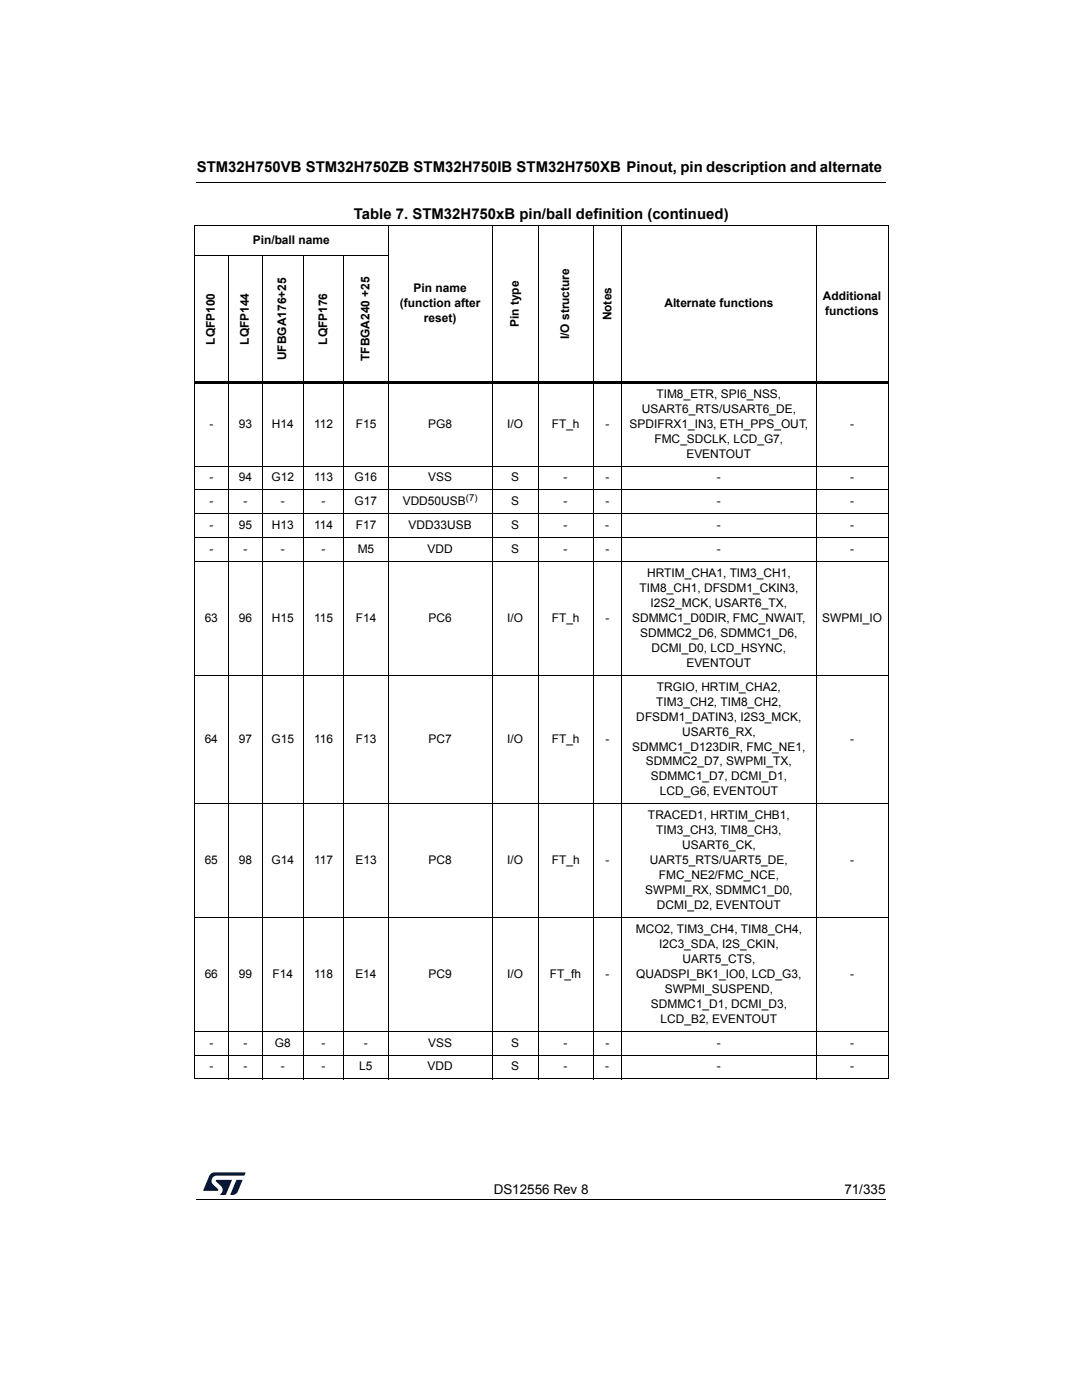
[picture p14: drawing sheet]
<svg xmlns="http://www.w3.org/2000/svg" width="216mm" height="279mm" viewBox="0 0 216 279" stroke-linecap="round" stroke-linejoin="round" font-family="sans-serif">
<defs><g id="words">
<g font-size="3">
<text x="39.3" y="34.3">STM32H750VB STM32H750ZB STM32H750IB STM32H750XB Pinout, pin description and alternate</text>
<text x="70.6" y="43.7">Table 7. STM32H750xB pin/ball definition (continued)</text>
</g>
<g font-size="2.7">
<text x="98.5" y="238.3">DS12556 Rev 8</text>
<text x="168.5" y="238.3">71/335</text>
</g>
<g font-size="2.4">
<text x="50.4" y="48.7">Pin/ball name</text>
<text x="82.5" y="58.4">Pin name</text>
<text x="164.2" y="59.8">Additional</text>
<text x="79.8" y="61.3">(function after</text>
<text x="84.6" y="64.3">reset)</text>
<text x="103.5" y="65.3" transform="rotate(-90 103.5 65.3)">Pin type</text>
<text x="122" y="63.9" transform="rotate(-90 122 63.9)">Notes</text>
<text x="132.6" y="61.3">Alternate functions</text>
<text x="164.6" y="62.8">functions</text>
<text x="42.9" y="68.8" transform="rotate(-90 42.9 68.8)">LQFP100</text>
<text x="49.7" y="68.8" transform="rotate(-90 49.7 68.8)">LQFP144</text>
<text x="57.1" y="71.9" transform="rotate(-90 57.1 71.9)">UFBGA176+25</text>
<text x="65.3" y="68.8" transform="rotate(-90 65.3 68.8)">LQFP176</text>
<text x="113.6" y="67.7" transform="rotate(-90 113.6 67.7)">I/O structure</text>
<text x="73.7" y="72.1" transform="rotate(-90 73.7 72.1)">TFBGA240 +25</text>
<text x="128.1" y="82.4">USART6_RTS/USART6_DE,</text>
<text x="131" y="79.4">TIM8_ETR, SPI6_NSS,</text>
<text x="41.8" y="85.3">-</text>
<text x="47.6" y="85.3">93</text>
<text x="54.2" y="85.3">H14</text>
<text x="62.7" y="85.3">112</text>
<text x="71" y="85.3">F15</text>
<text x="85.4" y="85.3">PG8</text>
<text x="101.2" y="85.3">I/O</text>
<text x="110.1" y="85.3">FT_h</text>
<text x="120.8" y="85.3">-</text>
<text x="125.6" y="85.3">SPDIFRX1_IN3, ETH_PPS_OUT,</text>
<text x="130.6" y="88.3">FMC_SDCLK, LCD_G7,</text>
<text x="169.6" y="85.3">-</text>
<text x="137" y="91.3">EVENTOUT</text>
<text x="41.8" y="96.1">-</text>
<text x="41.8" y="100.9">-</text>
<text x="47.6" y="96.1">94</text>
<text x="48.6" y="100.9">-</text>
<text x="54.2" y="96.1">G12</text>
<text x="56" y="100.9">-</text>
<text x="62.7" y="96.1">113</text>
<text x="64.2" y="100.9">-</text>
<text x="70.8" y="100.9">G17</text>
<text x="70.8" y="96.1">G16</text>
<text x="80.4" y="100.9">VDD50USB</text>
<text x="85.4" y="96.1">VSS</text>
<text x="102" y="96.1">S</text>
<text x="102" y="100.9">S</text>
<text x="112.5" y="96.1">-</text>
<text x="112.5" y="100.9">-</text>
<text x="120.8" y="96.1">-</text>
<text x="120.8" y="100.9">-</text>
<text x="143" y="96.1">-</text>
<text x="143" y="100.9">-</text>
<text x="169.6" y="96.1">-</text>
<text x="169.6" y="100.9">-</text>
<text x="41.8" y="105.6">-</text>
<text x="47.6" y="105.6">95</text>
<text x="54.2" y="105.6">H13</text>
<text x="62.7" y="105.6">114</text>
<text x="71" y="105.6">F17</text>
<text x="81.5" y="105.6">VDD33USB</text>
<text x="102" y="105.6">S</text>
<text x="112.5" y="105.6">-</text>
<text x="120.8" y="105.6">-</text>
<text x="143" y="105.6">-</text>
<text x="169.6" y="105.6">-</text>
<text x="41.8" y="110.4">-</text>
<text x="48.6" y="110.4">-</text>
<text x="56" y="110.4">-</text>
<text x="64.2" y="110.4">-</text>
<text x="71.4" y="110.4">M5</text>
<text x="85.3" y="110.4">VDD</text>
<text x="102" y="110.4">S</text>
<text x="112.5" y="110.4">-</text>
<text x="120.8" y="110.4">-</text>
<text x="143" y="110.4">-</text>
<text x="169.6" y="110.4">-</text>
<text x="127.6" y="118.2">TIM8_CH1, DFSDM1_CKIN3,</text>
<text x="129.1" y="115.2">HRTIM_CHA1, TIM3_CH1,</text>
<text x="40.8" y="124.1">63</text>
<text x="47.6" y="124.1">96</text>
<text x="54.2" y="124.1">H15</text>
<text x="62.7" y="124.1">115</text>
<text x="71" y="124.1">F14</text>
<text x="85.5" y="124.1">PC6</text>
<text x="101.2" y="124.1">I/O</text>
<text x="110.1" y="124.1">FT_h</text>
<text x="120.8" y="124.1">-</text>
<text x="126.1" y="124.1">SDMMC1_D0DIR, FMC_NWAIT,</text>
<text x="129.8" y="121.1">I2S2_MCK, USART6_TX,</text>
<text x="164.1" y="124.1">SWPMI_IO</text>
<text x="127.7" y="127.1">SDMMC2_D6, SDMMC1_D6,</text>
<text x="130" y="130.1">DCMI_D0, LCD_HSYNC,</text>
<text x="131.1" y="137.9">TRGIO, HRTIM_CHA2,</text>
<text x="137" y="133.1">EVENTOUT</text>
<text x="127" y="143.8">DFSDM1_DATIN3, I2S3_MCK,</text>
<text x="130.9" y="140.8">TIM3_CH2, TIM8_CH2,</text>
<text x="40.8" y="148.3">64</text>
<text x="47.6" y="148.3">97</text>
<text x="54.2" y="148.3">G15</text>
<text x="62.7" y="148.3">116</text>
<text x="71" y="148.3">F13</text>
<text x="85.5" y="148.3">PC7</text>
<text x="101.2" y="148.3">I/O</text>
<text x="110.1" y="148.3">FT_h</text>
<text x="120.8" y="148.3">-</text>
<text x="126.1" y="149.8">SDMMC1_D123DIR, FMC_NE1,</text>
<text x="136.1" y="146.8">USART6_RX,</text>
<text x="169.6" y="148.3">-</text>
<text x="128.9" y="152.8">SDMMC2_D7, SWPMI_TX,</text>
<text x="129.9" y="155.8">SDMMC1_D7, DCMI_D1,</text>
<text x="131.7" y="158.7">LCD_G6, EVENTOUT</text>
<text x="129.3" y="163.5">TRACED1, HRTIM_CHB1,</text>
<text x="130.9" y="166.5">TIM3_CH3, TIM8_CH3,</text>
<text x="40.8" y="172.5">65</text>
<text x="47.6" y="172.5">98</text>
<text x="54.2" y="172.5">G14</text>
<text x="62.7" y="172.5">117</text>
<text x="70.9" y="172.5">E13</text>
<text x="85.5" y="172.5">PC8</text>
<text x="101.2" y="172.5">I/O</text>
<text x="110.1" y="172.5">FT_h</text>
<text x="120.8" y="172.5">-</text>
<text x="129.7" y="172.5">UART5_RTS/UART5_DE,</text>
<text x="136.1" y="169.5">USART6_CK,</text>
<text x="169.6" y="172.5">-</text>
<text x="128.7" y="178.4">SWPMI_RX, SDMMC1_D0,</text>
<text x="131.5" y="175.4">FMC_NE2/FMC_NCE,</text>
<text x="131.1" y="181.4">DCMI_D2, EVENTOUT</text>
<text x="126.9" y="186.2">MCO2, TIM3_CH4, TIM8_CH4,</text>
<text x="131.5" y="189.2">I2C3_SDA, I2S_CKIN,</text>
<text x="40.8" y="195.1">66</text>
<text x="47.6" y="195.1">99</text>
<text x="54.4" y="195.1">F14</text>
<text x="62.7" y="195.1">118</text>
<text x="70.9" y="195.1">E14</text>
<text x="85.5" y="195.1">PC9</text>
<text x="101.2" y="195.1">I/O</text>
<text x="109.7" y="195.1">FT_fh</text>
<text x="120.8" y="195.1">-</text>
<text x="126.9" y="195.1">QUADSPI_BK1_IO0, LCD_G3,</text>
<text x="136.2" y="192.1">UART5_CTS,</text>
<text x="169.6" y="195.1">-</text>
<text x="129.9" y="201.1">SDMMC1_D1, DCMI_D3,</text>
<text x="132.6" y="198.1">SWPMI_SUSPEND,</text>
<text x="41.8" y="208.9">-</text>
<text x="48.6" y="208.9">-</text>
<text x="54.8" y="208.9">G8</text>
<text x="64.2" y="208.9">-</text>
<text x="72.6" y="208.9">-</text>
<text x="85.4" y="208.9">VSS</text>
<text x="102" y="208.9">S</text>
<text x="112.5" y="208.9">-</text>
<text x="120.8" y="208.9">-</text>
<text x="131.8" y="204.1">LCD_B2, EVENTOUT</text>
<text x="143" y="208.9">-</text>
<text x="169.6" y="208.9">-</text>
<text x="41.8" y="213.6">-</text>
<text x="48.6" y="213.6">-</text>
<text x="56" y="213.6">-</text>
<text x="64.2" y="213.6">-</text>
<text x="71.7" y="213.6">L5</text>
<text x="85.3" y="213.6">VDD</text>
<text x="102" y="213.6">S</text>
<text x="112.5" y="213.6">-</text>
<text x="120.8" y="213.6">-</text>
<text x="143" y="213.6">-</text>
<text x="169.6" y="213.6">-</text>
</g>
<text font-size="1.9" x="93" y="99.9">(7)</text>
</g></defs>
<path d="M39.2 36.3l.1 .1zM39.2 239.3l.1 .1z" fill="#000"/>
<path d="M39.3 36.4h137.5M39.3 239.3h137.5" fill="none" stroke="#000" stroke-width=".2"/>
<g fill="#00183f">
<path d="M41.9 234.4l.9-.4h6.2l-.3 .6h-5.4a1.04 1.04 0 0 0-1 .6 1.04 1.04 0 0 0 .2 1.2l1 .9v.3h-2.9z"/>
<path d="M47.2 235.5h1.2l-.9 2.3a1.19 1.19 0 0 1-1.5 .6z"/>
<path d="M43.1 235.5h3.2l-1.3 3h-1.2a1.1 1.1 0 0 0 .3-1.8l-1-.9z"/>
</g>
<g fill="none" stroke="#000" stroke-width=".2">
<path d="M38.7 45h138.6M38.7 50.9h38.8M38.8 45v170.3M45.6 50.9v164.5M52.4 50.9v164.5M60.5 50.9v164.5M68.6 50.9v164.5M77.4 44.9v170.5M98.2 44.9v170.5M107.4 44.9v170.5M118.4 44.9v170.5M124.1 44.9v170.5"/>
<path d="M162.8 44.9v170.5M177.2 45v170.3M38.7 93h138.6M38.7 97.8h138.6M38.7 102.5h138.6M38.7 107.3h138.6M38.7 112.1h138.6M38.7 134.8h138.6M38.7 160.4h138.6M38.7 183.1h138.6M38.7 205.8h138.6M38.7 210.5h138.6"/>
<path d="M38.7 215.3h138.6"/>
</g>
<path d="M38.7 76.3h138.6" fill="none" stroke="#000" stroke-width=".45"/>
<use href="#words"/>
</svg>
